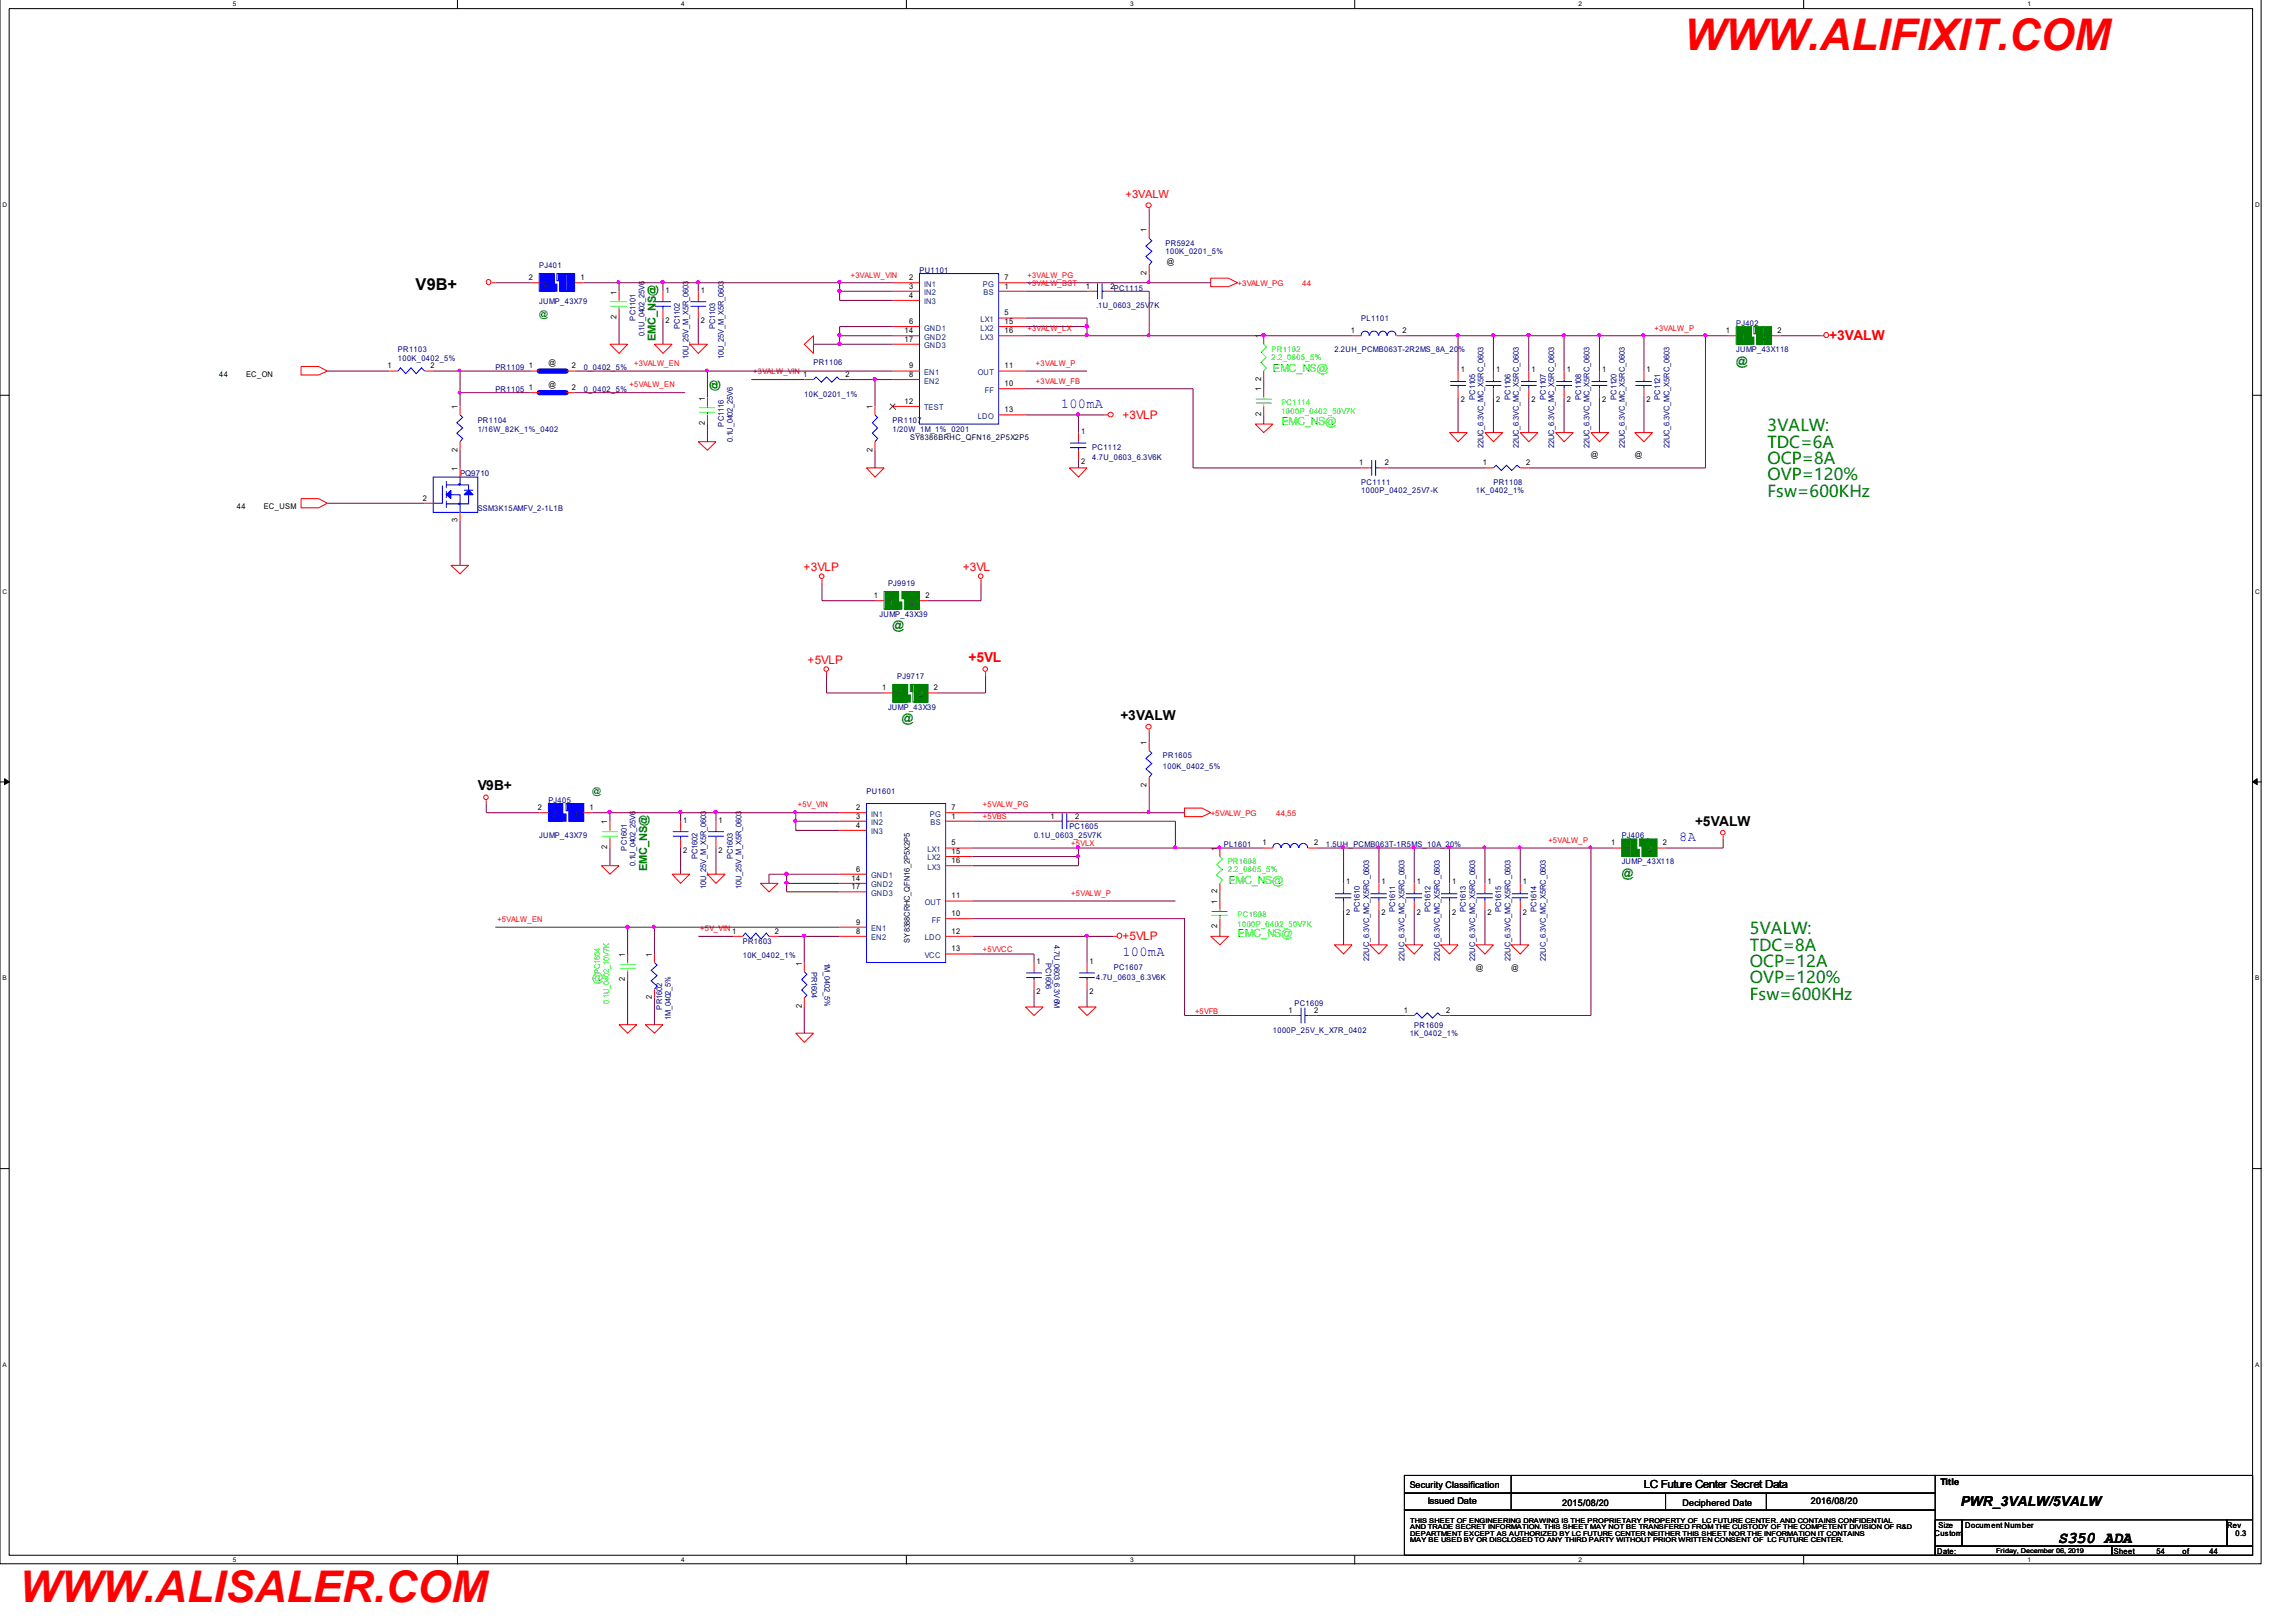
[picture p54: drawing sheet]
<svg xmlns="http://www.w3.org/2000/svg" width="297mm" height="210mm" viewBox="0 0 297 210" stroke-linecap="round" stroke-linejoin="round" font-family="sans-serif">
<defs><g id="words">
<g font-size="5.6" fill="#f00">
<text x="217.9" y="6.4">WWW.ALIFIXIT.COM</text>
<text x="2.5" y="207.3">WWW.ALISALER.COM</text>
</g>
<g font-size="2.1">
<text x="53.8" y="37.5">V9B+</text>
<text x="266.3" y="199.7">S350 ADA</text>
</g>
<g font-size="2.1" fill="#008000">
<text x="228.7" y="55.8">3VALW:</text>
<text x="228.7" y="57.9">TDC=6A</text>
<text x="228.7" y="60">OCP=8A</text>
<text x="228.7" y="62.2">OVP=120%</text>
<text x="228.7" y="64.3">Fsw=600KHz</text>
<text x="226.4" y="120.9">5VALW:</text>
<text x="226.4" y="123">TDC=8A</text>
<text x="226.4" y="125.2">OCP=12A</text>
<text x="226.4" y="127.3">OVP=120%</text>
<text x="226.4" y="129.4">Fsw=600KHz</text>
</g>
<g font-size="1.8" fill="#f00">
<text x="236.6" y="44">+3VALW</text>
<text x="125.3" y="85.7">+5VL</text>
</g>
<g font-size="1.8" fill="#00f">
<text x="137.2" y="52.8">100mA</text>
<text x="217.3" y="108.9">8A</text>
<text x="145.2" y="123.7">100mA</text>
</g>
<g font-size="1.8">
<text x="144.9" y="93.1">+3VALW</text>
<text x="61.8" y="102.3">V9B+</text>
<text x="219.3" y="106.9">+5VALW</text>
<text x="253.7" y="194.8">PWR_3VALW/5VALW</text>
</g>
<g font-size="1.5" fill="#008000">
<text x="224.6" y="47.2">@</text>
<text x="115.5" y="81.5">@</text>
<text x="116.7" y="93.4">@</text>
<text x="209.8" y="113.5">@</text>
</g>
<g font-size="1.5" fill="#f00">
<text x="145.2" y="54.2">+3VLP</text>
<text x="104" y="73.8">+3VLP</text>
<text x="124.5" y="73.8">+3VL</text>
<text x="104.5" y="85.9">+5VLP</text>
<text x="145.2" y="121.7">+5VLP</text>
</g>
<text font-size="1.4" fill="#f00" x="145.6" y="25.7">+3VALW</text>
<g font-size="1.4" fill="#008000">
<text x="84.8" y="44.1" transform="rotate(-90 84.8 44.1)">EMC_NS@</text>
<text x="92.9" y="50.6" transform="rotate(-90 92.9 50.6)">@</text>
<text x="83.7" y="112.7" transform="rotate(-90 83.7 112.7)">EMC_NS@</text>
</g>
<g font-size="1.4" fill="#0f0">
<text x="164.7" y="48.1">EMC_NS@</text>
<text x="165.8" y="55">EMC_NS@</text>
<text x="158.9" y="114.4">EMC_NS@</text>
<text x="160.1" y="121.3">EMC_NS@</text>
<text x="76.6" y="127">@</text>
</g>
<text font-size="1.4" x="212.7" y="192.5">LC Future Center Secret Data</text>
<g font-size="1.2" fill="#008040">
<text x="69.8" y="41">@</text>
<text x="76.6" y="102.8">@</text>
</g>
<g font-size="1.2">
<text x="182.4" y="192.5">Security Classification</text>
<text x="184.7" y="194.7">Issued Date</text>
<text x="202.1" y="194.8">2015/08/20</text>
<text x="217.7" y="194.8">Deciphered Date</text>
<text x="234.3" y="194.7">2016/08/20</text>
<text x="251" y="192.2">Title</text>
</g>
<g font-size="1" fill="#000080">
<text x="69.8" y="34.7">PJ401</text>
<text x="119" y="35.3">PU1101</text>
<text x="150.8" y="31.8">PR5924</text>
<text x="150.8" y="32.9">100K_0201_5%</text>
<text x="69.8" y="39.4">JUMP_43X79</text>
<text x="82.2" y="41.5" transform="rotate(-90 82.2 41.5)">PC1101</text>
<text x="141.8" y="39.9">.1U_0603_25V7K</text>
<text x="144.1" y="37.6">PC1115</text>
<text x="176.1" y="41.6">PL1101</text>
<text x="51.5" y="45.6">PR1103</text>
<text x="51.5" y="46.8">100K_0402_5%</text>
<text x="64.1" y="47.9">PR1109</text>
<text x="75.5" y="47.9">0_0402_5%</text>
<text x="83.4" y="43.5" transform="rotate(-90 83.4 43.5)">0.1U_0402_25V6</text>
<text x="88" y="42.6" transform="rotate(-90 88 42.6)">PC1102</text>
<text x="89.1" y="46.5" transform="rotate(-90 89.1 46.5)">10U_25V_M_X5R_0603</text>
<text x="92.5" y="42.6" transform="rotate(-90 92.5 42.6)">PC1103</text>
<text x="93.6" y="46.5" transform="rotate(-90 93.6 46.5)">10U_25V_M_X5R_0603</text>
<text x="105.2" y="47.3">PR1106</text>
<text x="172.6" y="45.6">2.2UH_PCMB063T-2R2MS_8A_20%</text>
<text x="224.6" y="42.2">PJ402</text>
<text x="224.6" y="45.6">JUMP_43X118</text>
<text x="64.1" y="50.7">PR1105</text>
<text x="75.5" y="50.7">0_0402_5%</text>
<text x="104.1" y="51.3">10K_0201_1%</text>
<text x="190.8" y="51.7" transform="rotate(-90 190.8 51.7)">PC1105</text>
<text x="195.4" y="51.7" transform="rotate(-90 195.4 51.7)">PC1106</text>
<text x="200" y="51.7" transform="rotate(-90 200 51.7)">PC1107</text>
<text x="204.6" y="51.7" transform="rotate(-90 204.6 51.7)">PC1108</text>
<text x="209.1" y="51.7" transform="rotate(-90 209.1 51.7)">PC1120</text>
<text x="214.8" y="51.7" transform="rotate(-90 214.8 51.7)">PC1121</text>
<text x="61.8" y="54.7">PR1104</text>
<text x="61.8" y="55.9">1/16W_82K_1%_0402</text>
<text x="93.6" y="55.2" transform="rotate(-90 93.6 55.2)">PC1116</text>
<text x="94.8" y="57.2" transform="rotate(-90 94.8 57.2)">0.1U_0402_25V6</text>
<text x="115.5" y="54.7">PR1107</text>
<text x="115.5" y="55.9">1/20W_1M_1%_0201</text>
<text x="141.3" y="58.2">PC1112</text>
<text x="141.3" y="59.5">4.7U_0603_6.3V6K</text>
<text x="191.9" y="58" transform="rotate(-90 191.9 58)">22UC_6.3VC_MC_X5RC_0603</text>
<text x="196.5" y="58" transform="rotate(-90 196.5 58)">22UC_6.3VC_MC_X5RC_0603</text>
<text x="201.1" y="58" transform="rotate(-90 201.1 58)">22UC_6.3VC_MC_X5RC_0603</text>
<text x="205.7" y="58" transform="rotate(-90 205.7 58)">22UC_6.3VC_MC_X5RC_0603</text>
<text x="210.2" y="58" transform="rotate(-90 210.2 58)">22UC_6.3VC_MC_X5RC_0603</text>
<text x="216" y="58" transform="rotate(-90 216 58)">22UC_6.3VC_MC_X5RC_0603</text>
<text x="59.5" y="61.6">PQ9710</text>
<text x="176.1" y="62.8">PC1111</text>
<text x="176.1" y="63.9">1000P_0402_25V7-K</text>
<text x="190.9" y="63.9">1K_0402_1%</text>
<text x="193.2" y="62.8">PR1108</text>
<text x="61.8" y="66.1">SSM3K15AMFV_2-1L1B</text>
<text x="114.9" y="75.9">PJ9919</text>
<text x="113.8" y="79.9">JUMP_43X39</text>
<text x="116.1" y="87.9">PJ9717</text>
<text x="114.9" y="91.9">JUMP_43X39</text>
<text x="150.5" y="98.1">PR1605</text>
<text x="150.5" y="99.5">100K_0402_5%</text>
<text x="71" y="103.9">PJ405</text>
<text x="112.1" y="102.7">PU1601</text>
<text x="138.3" y="107.3">PC1605</text>
<text x="69.8" y="108.5">JUMP_43X79</text>
<text x="81.1" y="110.1" transform="rotate(-90 81.1 110.1)">PC1601</text>
<text x="82.2" y="112.1" transform="rotate(-90 82.2 112.1)">0.1U_0402_25V6</text>
<text x="90.3" y="111.2" transform="rotate(-90 90.3 111.2)">PC1602</text>
<text x="94.8" y="111.2" transform="rotate(-90 94.8 111.2)">PC1603</text>
<text x="133.8" y="108.5">0.1U_0603_25V7K</text>
<text x="158.3" y="109.6">PL1601</text>
<text x="171.5" y="109.6">1.5UH_PCMB063T-1R5MS_10A_20%</text>
<text x="209.8" y="108.5">PJ406</text>
<text x="209.8" y="111.9">JUMP_43X118</text>
<text x="91.4" y="115.1" transform="rotate(-90 91.4 115.1)">10U_25V_M_X5R_0603</text>
<text x="95.9" y="115.1" transform="rotate(-90 95.9 115.1)">10U_25V_M_X5R_0603</text>
<text x="175.9" y="118" transform="rotate(-90 175.9 118)">PC1610</text>
<text x="180.5" y="118" transform="rotate(-90 180.5 118)">PC1611</text>
<text x="185.1" y="118" transform="rotate(-90 185.1 118)">PC1612</text>
<text x="189.7" y="118" transform="rotate(-90 189.7 118)">PC1613</text>
<text x="194.2" y="118" transform="rotate(-90 194.2 118)">PC1615</text>
<text x="198.8" y="118" transform="rotate(-90 198.8 118)">PC1614</text>
<text x="96.1" y="122.2">PR1603</text>
<text x="96.1" y="124">10K_0402_1%</text>
<text x="105" y="125.7" transform="rotate(90 105 125.7)">PR1604</text>
<text x="106.7" y="124.6" transform="rotate(90 106.7 124.6)">1M_0402_5%</text>
<text x="135.3" y="124.6" transform="rotate(90 135.3 124.6)">PC1606</text>
<text x="136.4" y="122.3" transform="rotate(90 136.4 122.3)">4.7U_0603_6.3V6M</text>
<text x="144.1" y="125.6">PC1607</text>
<text x="177.1" y="124.3" transform="rotate(-90 177.1 124.3)">22UC_6.3VC_MC_X5RC_0603</text>
<text x="181.7" y="124.3" transform="rotate(-90 181.7 124.3)">22UC_6.3VC_MC_X5RC_0603</text>
<text x="186.3" y="124.3" transform="rotate(-90 186.3 124.3)">22UC_6.3VC_MC_X5RC_0603</text>
<text x="190.8" y="124.3" transform="rotate(-90 190.8 124.3)">22UC_6.3VC_MC_X5RC_0603</text>
<text x="195.4" y="124.3" transform="rotate(-90 195.4 124.3)">22UC_6.3VC_MC_X5RC_0603</text>
<text x="200" y="124.3" transform="rotate(-90 200 124.3)">22UC_6.3VC_MC_X5RC_0603</text>
<text x="85.7" y="130.7" transform="rotate(-90 85.7 130.7)">PR1602</text>
<text x="141.8" y="126.8">4.7U_0603_6.3V6K</text>
<text x="167.5" y="130.1">PC1609</text>
<text x="86.8" y="132" transform="rotate(-90 86.8 132)">1M_0402_5%</text>
<text x="164.7" y="133.6">1000P_25V_K_X7R_0402</text>
<text x="182.4" y="134.1">1K_0402_1%</text>
<text x="183" y="133">PR1609</text>
</g>
<g font-size="1" fill="#f00">
<text x="110.1" y="35.9">+3VALW_VIN</text>
<text x="132.9" y="35.9">+3VALW_PG</text>
<text x="132.9" y="37">+3VALW_BST</text>
<text x="160.1" y="37">+3VALW_PG</text>
<text x="168.5" y="37">44</text>
<text x="82" y="47.3">+3VALW_EN</text>
<text x="132.9" y="42.8">+3VALW_LX</text>
<text x="134" y="47.3">+3VALW_P</text>
<text x="214" y="42.8">+3VALW_P</text>
<text x="81.4" y="50.1">+5VALW_EN</text>
<text x="97.5" y="48.4">+3VALW_VIN</text>
<text x="134" y="49.6">+3VALW_FB</text>
<text x="103.2" y="104.5">+5V_VIN</text>
<text x="127.2" y="104.5">+5VALW_PG</text>
<text x="127.2" y="106">+5VBS</text>
<text x="156.6" y="105.6">+5VALW_PG</text>
<text x="165.1" y="105.6">44,55</text>
<text x="138.6" y="109.5">+5VLX</text>
<text x="200.3" y="109.1">+5VALW_P</text>
<text x="64.3" y="119.3">+5VALW_EN</text>
<text x="138.6" y="115.9">+5VALW_P</text>
<text x="90.6" y="120.5">+5V_VIN</text>
<text x="127.2" y="123.2">+5VVCC</text>
<text x="154.6" y="131.2">+5VFB</text>
</g>
<g font-size="1">
<text x="148.3" y="35.6" transform="rotate(-90 148.3 35.6)">2</text>
<text x="148.3" y="30.1" transform="rotate(-90 148.3 30.1)">1</text>
<text x="151" y="34.1">@</text>
<text x="68.4" y="36.3">2</text>
<text x="75.1" y="36.3">1</text>
<text x="79.8" y="41.2" transform="rotate(-90 79.8 41.2)">2</text>
<text x="79.8" y="38.1" transform="rotate(-90 79.8 38.1)">1</text>
<text x="86.1" y="37.9">1</text>
<text x="86.1" y="41.8">2</text>
<text x="90.7" y="37.9">1</text>
<text x="90.7" y="41.8">2</text>
<text x="117.6" y="36.3">2</text>
<text x="117.6" y="37.4">3</text>
<text x="117.6" y="38.5">4</text>
<text x="117.6" y="41.9">6</text>
<text x="130" y="40.8">5</text>
<text x="130" y="41.9">15</text>
<text x="130" y="36.3">7</text>
<text x="130" y="37.4">1</text>
<text x="140.5" y="37.4">1</text>
<text x="143.7" y="37.4">2</text>
<text x="50.1" y="47.7">1</text>
<text x="55.7" y="47.7">2</text>
<text x="68.4" y="47.7">1</text>
<text x="71" y="47.3">@</text>
<text x="74" y="47.7">2</text>
<text x="117" y="43.1">14</text>
<text x="117" y="44.2">17</text>
<text x="117.6" y="47.7">9</text>
<text x="130" y="47.7">11</text>
<text x="130" y="43.1">16</text>
<text x="163.2" y="43.8" transform="rotate(-90 163.2 43.8)">1</text>
<text x="174.8" y="43.1">1</text>
<text x="181.4" y="43.1">2</text>
<text x="223.3" y="43.1">1</text>
<text x="230" y="43.1">2</text>
<text x="28.4" y="48.8">44</text>
<text x="31.8" y="48.8">EC_ON</text>
<text x="59.2" y="52.9" transform="rotate(-90 59.2 52.9)">1</text>
<text x="68.4" y="50.5">1</text>
<text x="71" y="50.1">@</text>
<text x="74" y="50.5">2</text>
<text x="91.2" y="51.8" transform="rotate(-90 91.2 51.8)">1</text>
<text x="103.9" y="48.8">1</text>
<text x="109.4" y="48.8">2</text>
<text x="112.9" y="52.9" transform="rotate(-90 112.9 52.9)">1</text>
<text x="117" y="52.3">12</text>
<text x="117.6" y="48.8">8</text>
<text x="130" y="53.4">13</text>
<text x="130" y="50">10</text>
<text x="163.2" y="53.9" transform="rotate(-90 163.2 53.9)">2</text>
<text x="163.2" y="50.6" transform="rotate(-90 163.2 50.6)">1</text>
<text x="163.2" y="49.3" transform="rotate(-90 163.2 49.3)">2</text>
<text x="189" y="48.1">1</text>
<text x="189" y="52.1">2</text>
<text x="193.5" y="48.1">1</text>
<text x="193.5" y="52.1">2</text>
<text x="198.1" y="48.1">1</text>
<text x="198.1" y="52.1">2</text>
<text x="202.7" y="48.1">1</text>
<text x="202.7" y="52.1">2</text>
<text x="207.3" y="48.1">1</text>
<text x="207.3" y="52.1">2</text>
<text x="213" y="48.1">1</text>
<text x="213" y="52.1">2</text>
<text x="59.2" y="58.4" transform="rotate(-90 59.2 58.4)">2</text>
<text x="91.2" y="55" transform="rotate(-90 91.2 55)">2</text>
<text x="112.9" y="58.4" transform="rotate(-90 112.9 58.4)">2</text>
<text x="139.9" y="56.1">1</text>
<text x="205.8" y="59.2">@</text>
<text x="211.5" y="59.2">@</text>
<text x="30.6" y="65.9">44</text>
<text x="34.1" y="65.9">EC_USM</text>
<text x="54.7" y="64.8">2</text>
<text x="59.2" y="61" transform="rotate(-90 59.2 61)">1</text>
<text x="139.9" y="60">2</text>
<text x="175.9" y="60.2">1</text>
<text x="179.2" y="60.2">2</text>
<text x="191.9" y="60.2">1</text>
<text x="197.4" y="60.2">2</text>
<text x="59.2" y="67.6" transform="rotate(-90 59.2 67.6)">3</text>
<text x="113" y="77.4">1</text>
<text x="119.7" y="77.4">2</text>
<text x="114.1" y="89.3">1</text>
<text x="120.8" y="89.3">2</text>
<text x="148.3" y="101.9" transform="rotate(-90 148.3 101.9)">2</text>
<text x="148.3" y="96.4" transform="rotate(-90 148.3 96.4)">1</text>
<text x="69.6" y="104.8">2</text>
<text x="76.3" y="104.8">1</text>
<text x="78.6" y="106.7" transform="rotate(-90 78.6 106.7)">1</text>
<text x="88.4" y="106.4">1</text>
<text x="93" y="106.4">1</text>
<text x="110.7" y="104.8">2</text>
<text x="110.7" y="105.9">3</text>
<text x="110.7" y="107.1">4</text>
<text x="123.1" y="104.8">7</text>
<text x="123.1" y="105.9">1</text>
<text x="135.9" y="105.9">1</text>
<text x="139.1" y="105.9">2</text>
<text x="78.6" y="109.8" transform="rotate(-90 78.6 109.8)">2</text>
<text x="88.4" y="110.3">2</text>
<text x="93" y="110.3">2</text>
<text x="110.2" y="114">14</text>
<text x="110.7" y="112.8">6</text>
<text x="123.1" y="109.4">5</text>
<text x="123.1" y="110.5">15</text>
<text x="123.1" y="111.7">16</text>
<text x="157.5" y="110.1" transform="rotate(-90 157.5 110.1)">1</text>
<text x="163.3" y="109.4">1</text>
<text x="170" y="109.4">2</text>
<text x="208.4" y="109.4">1</text>
<text x="215.1" y="109.4">2</text>
<text x="110.2" y="115.1">17</text>
<text x="110.7" y="119.6">9</text>
<text x="123.1" y="116.3">11</text>
<text x="123.1" y="118.5">10</text>
<text x="157.5" y="116.9" transform="rotate(-90 157.5 116.9)">1</text>
<text x="157.5" y="115.6" transform="rotate(-90 157.5 115.6)">2</text>
<text x="174.2" y="114.4">1</text>
<text x="174.2" y="118.4">2</text>
<text x="178.7" y="114.4">1</text>
<text x="178.7" y="118.4">2</text>
<text x="183.3" y="114.4">1</text>
<text x="183.3" y="118.4">2</text>
<text x="187.9" y="114.4">1</text>
<text x="187.9" y="118.4">2</text>
<text x="192.4" y="114.4">1</text>
<text x="192.4" y="118.4">2</text>
<text x="197" y="114.4">1</text>
<text x="197" y="118.4">2</text>
<text x="80.9" y="123.8" transform="rotate(-90 80.9 123.8)">1</text>
<text x="84.3" y="123.8" transform="rotate(-90 84.3 123.8)">1</text>
<text x="94.7" y="120.8">1</text>
<text x="100.2" y="120.8">2</text>
<text x="103.7" y="125" transform="rotate(-90 103.7 125)">1</text>
<text x="110.7" y="120.8">8</text>
<text x="123.1" y="120.8">12</text>
<text x="123.1" y="123.1">13</text>
<text x="134.1" y="124.7">1</text>
<text x="141" y="124.7">1</text>
<text x="157.5" y="120.2" transform="rotate(-90 157.5 120.2)">2</text>
<text x="190.9" y="125.5">@</text>
<text x="195.5" y="125.5">@</text>
<text x="80.9" y="127" transform="rotate(-90 80.9 127)">2</text>
<text x="84.3" y="129.3" transform="rotate(-90 84.3 129.3)">2</text>
<text x="103.7" y="130.4" transform="rotate(-90 103.7 130.4)">2</text>
<text x="134.1" y="128.6">2</text>
<text x="141" y="128.6">2</text>
<text x="166.7" y="131.1">1</text>
<text x="170" y="131.1">2</text>
<text x="181.6" y="131.1">1</text>
<text x="187.1" y="131.1">2</text>
<text x="250.8" y="197.7">Size</text>
<text x="254.3" y="197.7">Document Number</text>
<text x="288.1" y="197.7">Rev</text>
<text x="250.3" y="198.8">Custom</text>
<text x="250.6" y="201.1">Date:</text>
<text x="273.5" y="201.1">Sheet</text>
<text x="279" y="201.1">54</text>
<text x="282.4" y="201.1">of</text>
<text x="285.8" y="201.1">44</text>
<text x="289.2" y="198.8">0.3</text>
</g>
<g font-size="1" fill="#004080">
<text x="70.4" y="37.1">2</text>
<text x="73.2" y="37.1">1</text>
<text x="119.5" y="37.1">IN1</text>
<text x="119.5" y="38.2">IN2</text>
<text x="119.5" y="39.4">IN3</text>
<text x="126.8" y="41.7">LX1</text>
<text x="127.2" y="37.1">PG</text>
<text x="127.3" y="38.2">BS</text>
<text x="119.5" y="42.8">GND1</text>
<text x="119.5" y="44">GND2</text>
<text x="119.5" y="45.1">GND3</text>
<text x="126.8" y="42.8">LX2</text>
<text x="126.8" y="44">LX3</text>
<text x="225.2" y="44">1</text>
<text x="228" y="44">2</text>
<text x="119.5" y="49.6">EN2</text>
<text x="119.5" y="48.5">EN1</text>
<text x="119.5" y="53.1">TEST</text>
<text x="126.5" y="48.5">OUT</text>
<text x="127.4" y="50.8">FF</text>
<text x="126.5" y="54.2">LDO</text>
<text x="115" y="78.2">1</text>
<text x="117.8" y="78.2">2</text>
<text x="116.1" y="90.2">1</text>
<text x="118.9" y="90.2">2</text>
<text x="71.5" y="105.7">2</text>
<text x="74.3" y="105.7">1</text>
<text x="112.7" y="105.7">IN1</text>
<text x="112.7" y="106.8">IN2</text>
<text x="112.7" y="108">IN3</text>
<text x="120.3" y="105.7">PG</text>
<text x="120.4" y="106.8">BS</text>
<text x="112.7" y="113.6">GND1</text>
<text x="120" y="110.3">LX1</text>
<text x="120" y="111.4">LX2</text>
<text x="120" y="112.5">LX3</text>
<text x="210.4" y="110.3">1</text>
<text x="213.2" y="110.3">2</text>
<text x="112.7" y="114.8">GND2</text>
<text x="112.7" y="115.9">GND3</text>
<text x="119.6" y="117.1">OUT</text>
<text x="120.6" y="119.4">FF</text>
<text x="112.7" y="121.7">EN2</text>
<text x="112.7" y="120.5">EN1</text>
<text x="119.6" y="121.7">LDO</text>
<text x="119.6" y="124">VCC</text>
</g>
<g font-size="1" fill="#0f0">
<text x="164.5" y="45.6">PR1102</text>
<text x="164.5" y="46.6">2.2_0805_5%</text>
<text x="165.8" y="52.4">PC1114</text>
<text x="165.8" y="53.6">1000P_0402_50V7K</text>
<text x="158.8" y="111.9">PR1608</text>
<text x="158.8" y="112.9">2.2_0805_5%</text>
<text x="160.1" y="118.7">PC1608</text>
<text x="160.1" y="119.9">1000P_0402_50V7K</text>
<text x="77.6" y="126.1" transform="rotate(-90 77.6 126.1)">PC1604</text>
<text x="78.8" y="129.9" transform="rotate(-90 78.8 129.9)">0.1U_0402_10V7K</text>
</g>
<g font-size="1" fill="#000040">
<text x="117.8" y="57">SY8386BRHC_QFN16_2P5X2P5</text>
<text x="117.7" y="122" transform="rotate(-90 117.7 122)">SY8388CRHC_QFN16_2P5X2P5</text>
</g>
<g font-size=".8">
<text x="30.1" y=".8">5</text>
<text x="88.1" y=".8">4</text>
<text x="146.2" y=".8">3</text>
<text x="204.2" y=".8">2</text>
<text x="262.3" y=".8">1</text>
<text x=".3" y="26.8">D</text>
<text x="291.8" y="26.8">D</text>
<text x=".3" y="76.8">C</text>
<text x="291.8" y="76.8">C</text>
<text x=".3" y="126.8">B</text>
<text x="291.8" y="126.8">B</text>
<text x=".3" y="176.9">A</text>
<text x="291.8" y="176.9">A</text>
<text x="182.5" y="197">THIS SHEET OF ENGINEERING DRAWING IS THE PROPRIETARY PROPERTY OF LC FUTURE CENTER. AND CONTAINS CONFIDENTIAL</text>
<text x="182.5" y="197.9">AND TRADE SECRET INFORMATION. THIS SHEET MAY NOT BE TRANSFERED FROM THE CUSTODY OF THE COMPETENT DIVISION OF R&amp;D</text>
<text x="30.1" y="202.1">5</text>
<text x="88.1" y="202.1">4</text>
<text x="146.2" y="202.1">3</text>
<text x="182.5" y="198.7">DEPARTMENT EXCEPT AS AUTHORIZED BY LC FUTURE CENTER NEITHER THIS SHEET NOR THE INFORMATION IT CONTAINS</text>
<text x="182.5" y="199.6">MAY BE USED BY OR DISCLOSED TO ANY THIRD PARTY WITHOUT PRIOR WRITTEN CONSENT OF LC FUTURE CENTER.</text>
<text x="204.2" y="202.1">2</text>
<text x="258.2" y="200.9">Friday, December 06, 2019</text>
<text x="262.3" y="202.1">1</text>
</g>
</g></defs>
<path d="M0 -.1v202.5h292.5v-202.5M1.2 1.1h290.2v200.2h-290.2z" fill="none" stroke="#000" stroke-width=".13"/>
<g fill="#fff">
<path d="M30.1 .1h.3v.8h-.3z"/>
<path d="M30.1 201.4h.3v.8h-.3z"/>
</g>
<path d="M59.2 -.1v1.2M59.2 201.3v1.2" fill="none" stroke="#000" stroke-width=".13"/>
<g fill="#fff">
<path d="M88.1 .1h.3v.8h-.3z"/>
<path d="M88.1 201.4h.3v.8h-.3z"/>
</g>
<path d="M117.3 -.1v1.2M117.3 201.3v1.2" fill="none" stroke="#000" stroke-width=".13"/>
<g fill="#fff">
<path d="M146.2 .1h.3v.8h-.3z"/>
<path d="M146.2 201.4h.3v.8h-.3z"/>
</g>
<path d="M175.3 -.1v1.2M175.3 201.3v1.2" fill="none" stroke="#000" stroke-width=".13"/>
<g fill="#fff">
<path d="M204.2 .1h.3v.8h-.3z"/>
<path d="M204.2 201.4h.3v.8h-.3z"/>
</g>
<path d="M233.3 -.1v1.2M233.3 201.3v1.2" fill="none" stroke="#000" stroke-width=".13"/>
<g fill="#fff">
<path d="M262.3 .1h.3v.8h-.3z"/>
<path d="M262.3 201.4h.3v.8h-.3z"/>
<path d="M.3 26.1h.5v.8h-.5z"/>
<path d="M291.8 26.1h.4v.8h-.4z"/>
<path d="M.3 76.1h.5v.8h-.5z"/>
<path d="M291.8 76.1h.4v.8h-.4z"/>
</g>
<path d="M0 51.2h1.2M291.4 51.2h1.2" fill="none" stroke="#000" stroke-width=".13"/>
<g fill="#fff">
<path d="M.3 126.2h.4v.7h-.4z"/>
<path d="M291.8 126.2h.3v.7h-.3z"/>
</g>
<path d="M0 101.2h1.2M291.4 101.2h1.2" fill="none" stroke="#000" stroke-width=".13"/>
<path d="M.6 100.8l.6 .4-.6 .3zM291.4 101.2l.6-.4v.7z" fill="#000" stroke="#000" stroke-width=".13"/>
<g fill="#fff">
<path d="M.3 176.2h.4v.8h-.4z"/>
<path d="M291.8 176.2h.3v.8h-.3z"/>
</g>
<g fill="none" stroke="#000" stroke-width=".13">
<path d="M0 151.2h1.2M291.4 151.2h1.2M181.7 190.9h68.7v2.3h-68.7zM181.7 193.2h68.7v2.2h-68.7zM181.7 195.4h68.7v5.9h-68.7zM195.5 190.9v4.5M215.5 193.2v2.2M228.5 193.2v2.2M250.3 190.9h41.1v5.8M250.4 196.7h3.4v3.4h-3.4zM253.8 196.7h34.3v3.4h-34.3zM288.1 196.7h3.3v3.4h-3.3z"/>
<path d="M250.4 200.1h22.8v1.2h-22.8zM273.2 200.1h18.2v1.2h-18.2z"/>
</g>
<g fill="none" stroke="#f00" stroke-width=".13">
<path d="M63.6 36.6h.5M115.5 36.6h3.5M115.5 37.7h3.5M115.5 38.9h3.5M129.2 37.7h3.5M129.2 36.6h3.5M140.6 37.7h1.2M142.9 37.7h1.2M148.7 26.9v.5M156.6 36h2.3l1.2 .6-1.2 .5h-2.3zM38.9 47.4h2.3l1.1 .6-1.1 .5h-2.3zM78.9 44.5h2.3l-1.1 1.2z"/>
<path d="M84.7 44.5h2.3l-1.2 1.2zM89.2 44.5h2.3l-1.2 1.2zM90.3 57.2h2.3l-1.1 1.1zM104.1 44.5l1.1-1.1v2.3zM115.5 42.3h3.5M115.5 49.1h3.5M115.5 48h3.5M115.5 52.6h3.5M115.5 43.4h3.5M115.5 44.5h3.5M129.2 41.2h3.5M129.2 50.3h3.5"/>
<path d="M129.2 48h3.5M129.2 53.7h3.5M129.2 42.3h3.5M129.2 43.4h3.5M142.9 53.7h.4M162.4 54.9h2.3l-1.2 1.1zM187.5 56h2.3l-1.2 1.2zM188.6 48v1.1M188.6 50.3v1.1M192.1 56h2.3l-1.2 1.2zM196.7 56h2.3l-1.2 1.2zM201.3 56h2.2l-1.1 1.2z"/>
<path d="M205.8 56h2.3l-1.2 1.2zM211.5 56h2.3l-1.1 1.2zM235.5 43.4h.5M38.9 64.5h2.3l1.1 .6-1.1 .6h-2.3zM58.3 73.2h2.3l-1.1 1.1zM106.3 74.9v.6M112.1 60.6h2.3l-1.2 1.1zM126.9 74.9v.6M138.3 60.6h2.3l-1.1 1.1zM106.9 87v.4M127.5 87v.4M148.7 94.4v.4"/>
<path d="M62.9 103.6v.4M77.8 112h2.3l-1.2 1.1zM87 113.1h2.2l-1.1 1.2zM91.5 113.1h2.3l-1.2 1.2zM98.4 114.3h2.3l-1.2 1.1zM153.2 104.6h2.3l1.1 .6-1.1 .5h-2.3zM187.5 114.3v1.1M187.5 116.6v1.1M196.7 114.3v1.1M196.7 116.6v1.1M222.9 108.1v.5M80.1 132.6h2.3l-1.2 1.1z"/>
<path d="M83.5 132.6h2.3l-1.1 1.1zM103 133.7h2.2l-1.1 1.2zM132.7 130.3h2.3l-1.2 1.1zM133.8 124.6v1.1M133.8 126.8v1.2M139.5 130.3h2.3l-1.2 1.1zM144.1 121.2h.4M156.6 121.2h2.3l-1.1 1.1zM172.6 122.3h2.3l-1.1 1.2zM177.2 122.3h2.3l-1.1 1.2zM181.8 122.3h2.3l-1.1 1.2zM186.4 122.3h2.2l-1.1 1.2z"/>
<path d="M190.9 122.3h2.3l-1.1 1.2zM195.5 122.3h2.3l-1.1 1.2z"/>
<circle cx="63.2" cy="36.5" r=".32"/>
<circle cx="148.6" cy="26.6" r=".32"/>
<circle cx="143.7" cy="53.7" r=".32"/>
<circle cx="236.2" cy="43.4" r=".32"/>
<circle cx="106.3" cy="74.6" r=".3"/>
<circle cx="126.9" cy="74.6" r=".3"/>
<circle cx="106.9" cy="86.6" r=".3"/>
<circle cx="127.5" cy="86.6" r=".3"/>
<circle cx="148.6" cy="94" r=".32"/>
<circle cx="62.9" cy="103.2" r=".3"/>
<circle cx="222.9" cy="107.8" r=".3"/>
<circle cx="144.8" cy="121.1" r=".32"/>
</g>
<g fill="none" stroke="#00f" stroke-width=".13">
<path d="M119 35.4h10.2v19.5h-10.2zM141.8 37.7h.2M142 36.7v2M142.6 37.7h.3M142.6 36.7v2M187.6 49.9h2.1M187.6 49.4h2.1M188.6 49.1v.3M188.6 49.9v.4M186.4 116.2h2.2M186.4 115.7h2.2M187.5 115.4v.3"/>
<path d="M187.5 116.2v.4M195.6 116.2h2.1M195.6 115.7h2.1M196.7 115.4v.3M196.7 116.2v.4M132.8 126.5h2M132.8 125.9h2M133.8 125.7v.2M133.8 126.5v.3"/>
</g>
<path d="M115.1 52.3l.8 .7M115.8 52.3l-.7 .7" fill="none" stroke="#804000" stroke-width=".13"/>
<path d="M73.3 35.5h1v2.2h-1z" fill="#00f"/>
<path d="M73.2 35.4h1.1v2.3h-1.1z" fill="none" stroke="#00f" stroke-width=".13"/>
<path d="M72.5 35.5h.7v2.2h-.7z" fill="#00f"/>
<path d="M72.4 35.4h.8v2.3h-.8z" fill="none" stroke="#00f" stroke-width=".13"/>
<path d="M72.1 35.5h.3v.8h-.3z" fill="#00f"/>
<path d="M72.1 35.4h.3v.9h-.3z" fill="none" stroke="#00f" stroke-width=".13"/>
<path d="M71.8 36.8h.3v.9h-.3z" fill="#00f"/>
<path d="M71.7 36.8h.4v.9h-.4z" fill="none" stroke="#00f" stroke-width=".13"/>
<path d="M71 35.5h.7v2.2h-.7z" fill="#00f"/>
<path d="M71 35.4h.7v2.3h-.7z" fill="none" stroke="#00f" stroke-width=".13"/>
<path d="M69.8 35.5h1.2v2.2h-1.2z" fill="#00f"/>
<path d="M69.8 35.4h1.2v2.3h-1.2zM113.2 53.7l.3 .3-.6 .7 .6 .7-.6 .7 .6 .6-.3 .5M112.1 104h10.2v20.6h-10.2zM104.1 125.7l.3 .4-.7 .7 .7 .6-.7 .7 .7 .7-.3 .3" fill="none" stroke="#00f" stroke-width=".13"/>
<g fill="none" stroke="#f00" stroke-width=".13">
<path d="M68.7 36.6h1.1M74.3 36.6h1.2M113.2 52.6v1.1M113.2 57.2v1.1M108.6 105.2h3.5M108.6 106.3h3.5M108.6 107.5h3.5M108.6 113.1h3.5M108.6 120h3.5M108.6 114.3h3.5M108.6 115.4h3.5M122.3 106.3h3.5"/>
<path d="M122.3 109.7h3.5M122.3 105.2h3.5M122.3 118.9h3.5M122.3 116.6h3.5M122.3 110.8h3.5M122.3 112h3.5M104.1 124.6v1.1M104.1 129.1v1.2M108.6 121.2h3.5M122.3 121.2h3.5M122.3 123.5h3.5"/>
</g>
<path d="M224.7 42.3h1.1v2.2h-1.1z" fill="#008000"/>
<path d="M224.6 42.3h1.2v2.2h-1.2z" fill="none" stroke="#008000" stroke-width=".13"/>
<path d="M225.9 42.3h.7v2.2h-.7z" fill="#008000"/>
<path d="M225.8 42.3h.8v2.2h-.8z" fill="none" stroke="#008000" stroke-width=".13"/>
<path d="M226.7 43.7h.2v.8h-.2z" fill="#008000"/>
<path d="M226.6 43.6h.3v.9h-.3z" fill="none" stroke="#008000" stroke-width=".13"/>
<path d="M227 42.3h.2v.9h-.2z" fill="#008000"/>
<path d="M226.9 42.3h.3v.9h-.3z" fill="none" stroke="#008000" stroke-width=".13"/>
<path d="M227.3 42.3h.8v2.2h-.8z" fill="#008000"/>
<path d="M227.2 42.3h.9v2.2h-.9z" fill="none" stroke="#008000" stroke-width=".13"/>
<path d="M228.2 42.3h1v2.2h-1z" fill="#008000"/>
<path d="M228.1 42.3h1.1v2.2h-1.1z" fill="none" stroke="#008000" stroke-width=".13"/>
<g fill="none" stroke="#f00" stroke-width=".13">
<path d="M80.1 37.7v1.2M80.1 40v1.2M85.8 37.7v1.2M85.8 40v1.2M90.3 37.7v1.2M90.3 40v1.2M68.7 48h1.1M73.2 48h1.1M104.1 49.1h1.1M108.6 49.1h1.2M163.5 43.4v1.1M163.5 48v1.1"/>
<path d="M223.5 43.4h1.1M229.2 43.4h1.2M176.1 60.6h1.1M178.4 60.6h1.1M192.1 60.6h1.1M196.7 60.6h1.1M148.7 96v1.1M78.9 106.3v1.2M78.9 108.6v1.1M136.1 106.3h1.1M138.3 106.3h1.2M148.7 100.6v1.1"/>
<path d="M173.8 114.3v1.1M173.8 116.6v1.1M178.4 114.3v1.1M178.4 116.6v1.1M183 114.3v1.1M183 116.6v1.1M140.6 124.6v1.1M140.6 126.8v1.2"/>
</g>
<path d="M79 39.6h2.1M79 39h2.1M80.1 38.9v.1M80.1 39.6v.4M163.5 44.5l.3 .4-.6 .7 .6 .6-.6 .7 .6 .7-.3 .4M77.9 108.2h2M77.9 107.6h2M78.9 107.5v.1M78.9 108.2v.4" fill="none" stroke="#0f0" stroke-width=".13"/>
<g fill="none" stroke="#00f" stroke-width=".13">
<path d="M84.8 39.6h2M84.8 39h2M85.8 38.9v.1M85.8 39.6v.4M89.3 39.6h2.1M89.3 39h2.1M90.3 38.9v.1M90.3 39.6v.4M105.2 49.1l.4-.3 .7 .7 .6-.7 .7 .7 .7-.7 .3 .3M177.5 59.5v2.1M178 59.5v2.1M177.2 60.6h.3"/>
<path d="M178 60.6h.4M193.2 60.6l.3-.4 .7 .7 .7-.7 .7 .7 .7-.7 .4 .4M148.7 97.1l.3 .4-.7 .6 .7 .7-.7 .7 .7 .7-.3 .4M137.2 106.3h.2M137.4 105.3v2M138 106.3h.3M138 105.3v2M172.7 116.2h2.1M172.7 115.7h2.1M173.8 115.4v.3M173.8 116.2v.4M177.3 116.2h2.1"/>
<path d="M177.3 115.7h2.1M178.4 115.4v.3M178.4 116.2v.4M181.9 116.2h2.1M181.9 115.7h2.1M183 115.4v.3M183 116.2v.4M139.6 126.5h2M139.6 125.9h2M140.6 125.7v.2M140.6 126.5v.3"/>
</g>
<path d="M69.8 48h3.4" fill="none" stroke="#00f" stroke-width=".68"/>
<path d="M209.9 108.6h1v2.2h-1z" fill="#008000"/>
<path d="M209.8 108.6h1.1v2.2h-1.1z" fill="none" stroke="#008000" stroke-width=".13"/>
<path d="M211 108.6h.8v2.2h-.8z" fill="#008000"/>
<path d="M210.9 108.6h.9v2.2h-.9z" fill="none" stroke="#008000" stroke-width=".13"/>
<path d="M211.8 110h.3v.8h-.3z" fill="#008000"/>
<path d="M211.8 109.9h.3v.9h-.3z" fill="none" stroke="#008000" stroke-width=".13"/>
<path d="M212.2 108.6h.2v.9h-.2z" fill="#008000"/>
<path d="M212.1 108.6h.3v.9h-.3z" fill="none" stroke="#008000" stroke-width=".13"/>
<path d="M212.5 108.6h.7v2.2h-.7z" fill="#008000"/>
<path d="M212.4 108.6h.8v2.2h-.8z" fill="none" stroke="#008000" stroke-width=".13"/>
<path d="M213.3 108.6h1.1v2.2h-1.1z" fill="#008000"/>
<path d="M213.2 108.6h1.2v2.2h-1.2z" fill="none" stroke="#008000" stroke-width=".13"/>
<g fill="none" stroke="#f00" stroke-width=".13">
<path d="M59.5 52.6v1.1M59.5 57.2v1.1M91.5 51.4v1.2M91.5 53.7v1.2M174.9 43.4h1.2M180.7 43.4h1.1M212.7 48v1.1M212.7 50.3v1.1M92.6 106.3v1.2M92.6 108.6v1.1M163.5 109.7h1.2M169.2 109.7h1.1"/>
<path d="M208.6 109.7h1.2M214.4 109.7h1.1M81.2 123.5v1.1M81.2 125.7v1.1M167 131.4h1.1M169.2 131.4h1.1"/>
</g>
<g fill="none" stroke="#00f" stroke-width=".13">
<path d="M59.5 53.7l.4 .3-.8 .7 .8 .7-.8 .7 .8 .6-.4 .5M177.1 43.4a.51 .51 0 0 0-.5-.5 .51 .51 0 0 0-.5 .5M178.3 43.4a.55 .55 0 0 0-.5-.5 .55 .55 0 0 0-.6 .5M179.4 43.4a.51 .51 0 0 0-.5-.5 .51 .51 0 0 0-.5 .5M180.6 43.4a.55 .55 0 0 0-.6-.5 .55 .55 0 0 0-.5 .5M211.6 49.9h2.1M211.6 49.4h2.1M212.7 49.1v.3M212.7 49.9v.4M91.6 108.2h2M91.6 107.6h2M92.6 107.5v.1"/>
<path d="M92.6 108.2v.4M165.7 109.7a.51 .51 0 0 0-.5-.6 .51 .51 0 0 0-.5 .6M166.9 109.7a.55 .55 0 0 0-.6-.6 .55 .55 0 0 0-.5 .6M168 109.7a.51 .51 0 0 0-.5-.6 .51 .51 0 0 0-.5 .6M169.2 109.7a.55 .55 0 0 0-.6-.6 .55 .55 0 0 0-.5 .6M168.1 131.4h.2M168.3 130.4v2M168.8 130.4v2M168.8 131.4h.4"/>
</g>
<path d="M90.4 53.4h2.1M90.4 52.8h2.1M91.5 52.6v.2M91.5 53.4v.3" fill="none" stroke="#0f0" stroke-width=".13"/>
<path d="M80.2 125.3h2M80.2 124.8h2M81.2 124.6v.2M81.2 125.3v.4" fill="none" stroke="#00ff40" stroke-width=".13"/>
<path d="M115.6 88.7h1.1v2.2h-1.1z" fill="#008000"/>
<path d="M115.5 88.6h1.2v2.3h-1.2z" fill="none" stroke="#008000" stroke-width=".13"/>
<path d="M116.8 88.7h.6v2.2h-.6z" fill="#008000"/>
<path d="M116.7 88.6h.7v2.3h-.7z" fill="none" stroke="#008000" stroke-width=".13"/>
<path d="M117.5 90h.3v.9h-.3z" fill="#008000"/>
<path d="M117.4 89.9h.4v1h-.4z" fill="none" stroke="#008000" stroke-width=".13"/>
<path d="M117.9 88.7h.2v.8h-.2z" fill="#008000"/>
<path d="M117.8 88.6h.3v.9h-.3z" fill="none" stroke="#008000" stroke-width=".13"/>
<path d="M118.2 88.7h.8v2.2h-.8z" fill="#008000"/>
<path d="M118.1 88.6h.9v2.3h-.9z" fill="none" stroke="#008000" stroke-width=".13"/>
<path d="M119 88.7h1.1v2.2h-1.1z" fill="#008000"/>
<path d="M119 88.6h1.1v2.3h-1.1z" fill="none" stroke="#008000" stroke-width=".13"/>
<g fill="none" stroke="#f00" stroke-width=".13">
<path d="M148.7 29.7v1.1M148.7 34.3v1.1M139.5 56v1.2M139.5 58.3v1.2M193.2 48v1.1M193.2 50.3v1.1M197.8 48v1.1M197.8 50.3v1.1M54.9 65.1h1.1M59.5 60.6v1.1M59.5 66.3v1.1M114.4 89.7h1.1"/>
<path d="M120.1 89.7h1.1M88.1 106.3v1.2M88.1 108.6v1.1M157.8 116.6v1.1M157.8 118.9v1.1M157.8 109.7v1.1M157.8 114.3v1.1"/>
</g>
<g fill="none" stroke="#00f" stroke-width=".13">
<path d="M148.7 30.8l.3 .4-.7 .6 .7 .7-.7 .7 .7 .7-.3 .4M138.4 57.9h2.1M138.4 57.3h2.1M139.5 57.2v.1M139.5 57.9v.4M192.2 49.9h2M192.2 49.4h2M193.2 49.1v.3M193.2 49.9v.4M196.8 49.9h2M196.8 49.4h2M197.8 49.1v.3"/>
<path d="M197.8 49.9v.4M56 61.7h5.8v4.6h-5.8zM57.2 62.8v2.3h-1.2M57.7 64.8v.9M57.7 63.5v.9M57.7 62.2v1M57.7 62.8h2.9v.6M58.3 64h1.2v2.3M59.5 61.7v1.1M60 63.4h1.2M60.6 64v1.2h-2.9M87 108.2h2.1"/>
<path d="M87 107.6h2.1M88.1 107.5v.1M88.1 108.2v.4"/>
</g>
<path d="M156.7 118.5h2.1M156.7 118h2.1M157.8 117.7v.3M157.8 118.5v.4M157.8 110.8l.4 .4-.8 .7 .8 .6-.8 .7 .8 .7-.4 .4" fill="none" stroke="#0f0" stroke-width=".13"/>
<g fill="#00f" stroke="#00f" stroke-width=".13">
<path d="M57.7 64l.6-.6v1.1z"/>
<path d="M60.6 63.4l.6 .6h-1.2z"/>
<circle cx="59.4" cy="62.7" r=".08"/>
<circle cx="59.4" cy="65.2" r=".08"/>
</g>
<path d="M74.4 104.1h1.1v2.2h-1.1z" fill="#00f"/>
<path d="M74.3 104h1.2v2.3h-1.2z" fill="none" stroke="#00f" stroke-width=".13"/>
<path d="M73.7 104.1h.6v2.2h-.6z" fill="#00f"/>
<path d="M73.6 104h.7v2.3h-.7z" fill="none" stroke="#00f" stroke-width=".13"/>
<path d="M73.3 104.1h.3v.8h-.3z" fill="#00f"/>
<path d="M73.2 104h.4v.9h-.4z" fill="none" stroke="#00f" stroke-width=".13"/>
<path d="M72.9 105.4h.3v.9h-.3z" fill="#00f"/>
<path d="M72.8 105.3h.4v1h-.4z" fill="none" stroke="#00f" stroke-width=".13"/>
<path d="M72.1 104.1h.7v2.2h-.7z" fill="#00f"/>
<path d="M72.1 104h.7v2.3h-.7z" fill="none" stroke="#00f" stroke-width=".13"/>
<path d="M71 104.1h1.1v2.2h-1.1z" fill="#00f"/>
<path d="M201.3 49.9h2.1M201.3 49.4h2.1M202.4 49.1v.3M202.4 49.9v.4M205.9 49.9h2M205.9 49.4h2M206.9 49.1v.3M206.9 49.9v.4M71 104h1.1v2.3h-1.1zM183 131.4l.3-.3 .7 .7 .7-.7 .6 .7 .7-.7 .4 .3" fill="none" stroke="#00f" stroke-width=".13"/>
<path d="M68.7 50.8h1.1M73.2 50.8h1.1M163.5 50.3v1.1M163.5 52.6v1.1M202.4 48v1.1M202.4 50.3v1.1M206.9 48v1.1M206.9 50.3v1.1M69.8 105.2h1.2M75.5 105.2h1.1M181.8 131.4h1.2M186.4 131.4h1.1" fill="none" stroke="#f00" stroke-width=".13"/>
<path d="M162.5 52.2h2M162.5 51.7h2M163.5 51.4v.3M163.5 52.2v.4" fill="none" stroke="#0f0" stroke-width=".13"/>
<path d="M69.8 50.8h3.4" fill="none" stroke="#00f" stroke-width=".68"/>
<path d="M114.5 76.6h1v2.2h-1z" fill="#008000"/>
<path d="M114.4 76.6h1.1v2.2h-1.1z" fill="none" stroke="#008000" stroke-width=".13"/>
<path d="M115.6 76.6h.6v2.2h-.6z" fill="#008000"/>
<path d="M115.5 76.6h.7v2.2h-.7z" fill="none" stroke="#008000" stroke-width=".13"/>
<path d="M116.3 78h.4v.8h-.4z" fill="#008000"/>
<path d="M116.2 77.9h.5v.9h-.5z" fill="none" stroke="#008000" stroke-width=".13"/>
<path d="M116.8 76.6h.2v.9h-.2z" fill="#008000"/>
<path d="M116.7 76.6h.3v.9h-.3z" fill="none" stroke="#008000" stroke-width=".13"/>
<path d="M117.1 76.6h.7v2.2h-.7z" fill="#008000"/>
<path d="M117 76.6h.8v2.2h-.8z" fill="none" stroke="#008000" stroke-width=".13"/>
<path d="M117.9 76.6h1.1v2.2h-1.1z" fill="#008000"/>
<path d="M117.8 76.6h1.2v2.2h-1.2z" fill="none" stroke="#008000" stroke-width=".13"/>
<path d="M50.4 48h1.1M54.9 48h1.1M113.2 77.7h1.2M119 77.7h1.1M192.1 114.3v1.1M192.1 116.6v1.1M84.7 123.5v1.1M84.7 128v1.1M94.9 121.2h1.2M99.5 121.2h1.2" fill="none" stroke="#f00" stroke-width=".13"/>
<path d="M51.5 48l.3-.4 .7 .8 .7-.8 .6 .8 .7-.8 .4 .4M191 116.2h2.1M191 115.7h2.1M192.1 115.4v.3M192.1 116.2v.4M84.7 124.6l.3 .3-.8 .7 .8 .7-.8 .6 .8 .7-.3 .4M96.1 121.2l.3-.5 .7 .8 .7-.8 .7 .8 .6-.8 .4 .5" fill="none" stroke="#00f" stroke-width=".13"/>
<g fill="none" stroke="#800040" stroke-width=".13">
<path d="M64.1 36.6h4.6M75.5 36.6h4.6M80.1 36.6v1.1M80.1 36.6h5.7M85.8 36.6h4.5M85.8 36.6v1.1M90.3 36.6v1.1M90.3 36.6h18.3M108.6 36.6h6.9M108.6 37.7h6.9M108.6 36.6v1.1M108.6 37.7v1.2h6.9"/>
<path d="M132.7 36.6h16M132.7 37.7h7.9M144.1 37.7h4.6v5.7M148.7 27.4v2.3M148.7 35.4v1.2M148.7 36.6h7.9M42.3 48h8.1M56 48h3.5M59.5 48h9.2M59.5 50.8h9.2M59.5 48v2.8M59.5 50.8v1.8"/>
<path d="M59.5 58.3v2.3M74.3 50.8h14.3M74.3 48h17.2M80.1 41.2v3.3M85.8 41.2v3.3M90.3 41.2v3.3M91.5 48h24M91.5 54.9v2.3M91.5 48v3.4M97.2 49.1h6.9M105.2 44.5h3.4M108.6 43.4h6.9"/>
<path d="M108.6 44.5h6.9M108.6 43.4v1.1M109.8 49.1h3.4M113.2 49.1h2.3M113.2 49.1v3.5M113.2 58.3v2.3M115.5 42.3h-6.9v1.1M132.7 53.7h6.8M132.7 50.3h21.6v10.3h21.8M132.7 41.2h7.9v1.1M132.7 42.3h7.9M132.7 43.4h7.9"/>
<path d="M132.7 48h7.9M139.5 53.7v2.3M139.5 59.5v1.1M139.5 53.7h3.4M140.6 43.4h8.1M140.6 42.3v1.1M148.7 43.4h26.2M163.5 49.1v1.2M163.5 53.7v1.2M181.8 43.4h6.8M188.6 43.4v4.6M188.6 51.4v4.6"/>
<path d="M188.6 43.4h4.6M193.2 43.4v4.6M193.2 51.4v4.6M193.2 43.4h4.6M197.8 43.4h4.6M197.8 43.4v4.6M197.8 51.4v4.6M202.4 51.4v4.6M206.9 43.4h-4.5v4.6M206.9 51.4v4.6M212.7 43.4h-5.8v4.6M212.7 51.4v4.6"/>
<path d="M220.6 43.4h2.9M220.6 43.4v17.2h-22.8M220.6 43.4h-7.9v4.6M230.4 43.4h5.1M42.3 65.1h12.6M59.5 67.4v5.8M106.3 75.5v2.2h6.9M126.9 75.5v2.2h-6.8M179.5 60.6h12.6M106.9 87.4v2.3h7.5M127.5 87.4v2.3h-6.3M148.7 94.8v1.2"/>
<path d="M62.9 104v1.2h6.9M64.1 120h17.1M76.6 105.2h2.3M78.9 105.2v1.1M78.9 109.7v2.3M78.9 105.2h9.2M81.2 120h3.5M81.2 120v3.5M84.7 120v3.5M84.7 120h23.9M88.1 105.2h4.5M88.1 105.2v1.1"/>
<path d="M88.1 109.7v3.4M92.6 105.2h10.4M92.6 105.2v1.1M92.6 109.7v3.4M101.8 113.1h-2.3v1.2M101.8 113.1v1.2M101.8 114.3v1.1h6.8M101.8 113.1h6.8M101.8 114.3h6.8M103 105.2v1.1h5.6M103 105.2h5.6M103 106.3v1.2h5.6"/>
<path d="M125.8 105.2h22.9M125.8 106.3h10.3M125.8 109.7h13.7M125.8 110.8h13.7M125.8 118.9h27.4v12.5h13.8M125.8 116.6h26.3M139.5 109.7v1.1M139.5 110.8v1.2h-13.7M139.5 106.3h12.6v3.4M139.5 109.7h12.6M148.7 105.2h4.5M148.7 101.7v3.5"/>
<path d="M152.1 109.7h11.4M157.8 115.4v1.2M157.8 120v1.2M170.3 109.7h3.5M173.8 109.7h4.6M173.8 109.7v4.6M173.8 117.7v4.6M178.4 109.7v4.6M178.4 117.7v4.6M178.4 109.7h4.6M183 109.7h4.5M183 109.7v4.6"/>
<path d="M183 117.7v4.6M187.5 109.7v4.6M187.5 117.7v4.6M187.5 109.7h4.6M192.1 109.7v4.6M192.1 109.7h4.6M192.1 117.7v4.6M196.7 117.7v4.6M205.8 109.7h2.8M205.8 109.7v21.7h-18.3M205.8 109.7h-9.1v4.6M222.9 108.6v1.1h-7.4"/>
<path d="M81.2 126.8v5.8M84.7 129.1v3.5M90.3 121.2h4.6M100.7 121.2h3.4M104.1 121.2v3.4M104.1 130.3v3.4M104.1 121.2h4.5M125.8 121.2h14.8M125.8 123.5h8v1.1M133.8 128v2.3M140.6 128v2.3M144.1 121.2h-3.5v3.4"/>
<path d="M170.3 131.4h11.5"/>
</g>
<g fill="#f0f" stroke="#f0f" stroke-width=".13">
<path d="M85.6 36.4h.3v.2h-.3z" fill-rule="evenodd"/>
<path d="M90.1 36.4h.3v.2h-.3z" fill-rule="evenodd"/>
<path d="M108.4 36.4h.3v.2h-.3z" fill-rule="evenodd"/>
<path d="M108.4 43.2h.3v.3h-.3z" fill-rule="evenodd"/>
<path d="M140.4 43.2h.3v.3h-.3z" fill-rule="evenodd"/>
<path d="M163.3 43.2h.3v.3h-.3z" fill-rule="evenodd"/>
<path d="M188.4 43.2h.3v.3h-.3z" fill-rule="evenodd"/>
<path d="M193 43.2h.3v.3h-.3z" fill-rule="evenodd"/>
<path d="M202.2 43.2h.3v.3h-.3z" fill-rule="evenodd"/>
<path d="M197.6 43.2h.3v.3h-.3z" fill-rule="evenodd"/>
<path d="M139.3 53.5h.3v.3h-.3z" fill-rule="evenodd"/>
<path d="M151.9 109.5h.3v.3h-.3z" fill-rule="evenodd"/>
<path d="M139.3 110.7h.3v.2h-.3z" fill-rule="evenodd"/>
<path d="M140.4 121h.3v.2h-.3z" fill-rule="evenodd"/>
<path d="M78.7 105h.3v.2h-.3z" fill-rule="evenodd"/>
<path d="M92.4 105h.3v.2h-.3z" fill-rule="evenodd"/>
<path d="M87.9 105h.3v.2h-.3z" fill-rule="evenodd"/>
<path d="M102.7 106.1h.3v.3h-.3z" fill-rule="evenodd"/>
<path d="M101.6 114.1h.3v.2h-.3z" fill-rule="evenodd"/>
<path d="M103.9 121h.3v.2h-.3z" fill-rule="evenodd"/>
<path d="M84.5 119.8h.2v.3h-.2z" fill-rule="evenodd"/>
<path d="M220.4 43.2h.4v.3h-.4z" fill-rule="evenodd"/>
<path d="M206.7 43.2h.3v.3h-.3z" fill-rule="evenodd"/>
<path d="M85.6 36.4h.3v.2h-.3z" fill-rule="evenodd"/>
<path d="M90.1 36.4h.3v.2h-.3z" fill-rule="evenodd"/>
<path d="M108.4 36.4h.3v.2h-.3z" fill-rule="evenodd"/>
<path d="M108.4 43.2h.3v.3h-.3z" fill-rule="evenodd"/>
<path d="M140.4 43.2h.3v.3h-.3z" fill-rule="evenodd"/>
<path d="M163.3 43.2h.3v.3h-.3z" fill-rule="evenodd"/>
<path d="M188.4 43.2h.3v.3h-.3z" fill-rule="evenodd"/>
<path d="M193 43.2h.3v.3h-.3z" fill-rule="evenodd"/>
<path d="M202.2 43.2h.3v.3h-.3z" fill-rule="evenodd"/>
<path d="M197.6 43.2h.3v.3h-.3z" fill-rule="evenodd"/>
<path d="M139.3 53.5h.3v.3h-.3z" fill-rule="evenodd"/>
<path d="M151.9 109.5h.3v.3h-.3z" fill-rule="evenodd"/>
<path d="M139.3 110.7h.3v.2h-.3z" fill-rule="evenodd"/>
<path d="M140.4 121h.3v.2h-.3z" fill-rule="evenodd"/>
<path d="M78.7 105h.3v.2h-.3z" fill-rule="evenodd"/>
<path d="M92.4 105h.3v.2h-.3z" fill-rule="evenodd"/>
<path d="M87.9 105h.3v.2h-.3z" fill-rule="evenodd"/>
<path d="M102.7 106.1h.3v.3h-.3z" fill-rule="evenodd"/>
<path d="M101.6 114.1h.3v.2h-.3z" fill-rule="evenodd"/>
<path d="M103.9 121h.3v.2h-.3z" fill-rule="evenodd"/>
<path d="M84.5 119.8h.2v.3h-.2z" fill-rule="evenodd"/>
<path d="M220.4 43.2h.4v.3h-.4z" fill-rule="evenodd"/>
<path d="M206.7 43.2h.3v.3h-.3z" fill-rule="evenodd"/>
<circle cx="80" cy="36.5" r=".17"/>
<circle cx="148.6" cy="36.5" r=".17"/>
<circle cx="108.6" cy="37.6" r=".21"/>
<circle cx="140.6" cy="42.2" r=".21"/>
<circle cx="148.6" cy="43.4" r=".17"/>
<circle cx="108.6" cy="44.5" r=".21"/>
<circle cx="113.2" cy="49.1" r=".21"/>
<circle cx="59.4" cy="47.9" r=".17"/>
<circle cx="91.4" cy="47.9" r=".17"/>
<circle cx="148.6" cy="105.1" r=".17"/>
<circle cx="139.4" cy="109.7" r=".17"/>
<circle cx="173.7" cy="109.7" r=".17"/>
<circle cx="178.3" cy="109.7" r=".17"/>
<circle cx="187.5" cy="109.7" r=".17"/>
<circle cx="182.9" cy="109.7" r=".17"/>
<circle cx="157.7" cy="109.7" r=".17"/>
<circle cx="59.4" cy="50.8" r=".17"/>
<circle cx="102.9" cy="105.1" r=".17"/>
<circle cx="101.7" cy="113.1" r=".21"/>
<circle cx="81.2" cy="119.9" r=".21"/>
<circle cx="212.6" cy="43.4" r=".17"/>
<circle cx="196.6" cy="109.7" r=".17"/>
<circle cx="192" cy="109.7" r=".17"/>
<circle cx="205.7" cy="109.7" r=".17"/>
</g>
<use href="#words"/>
</svg>
